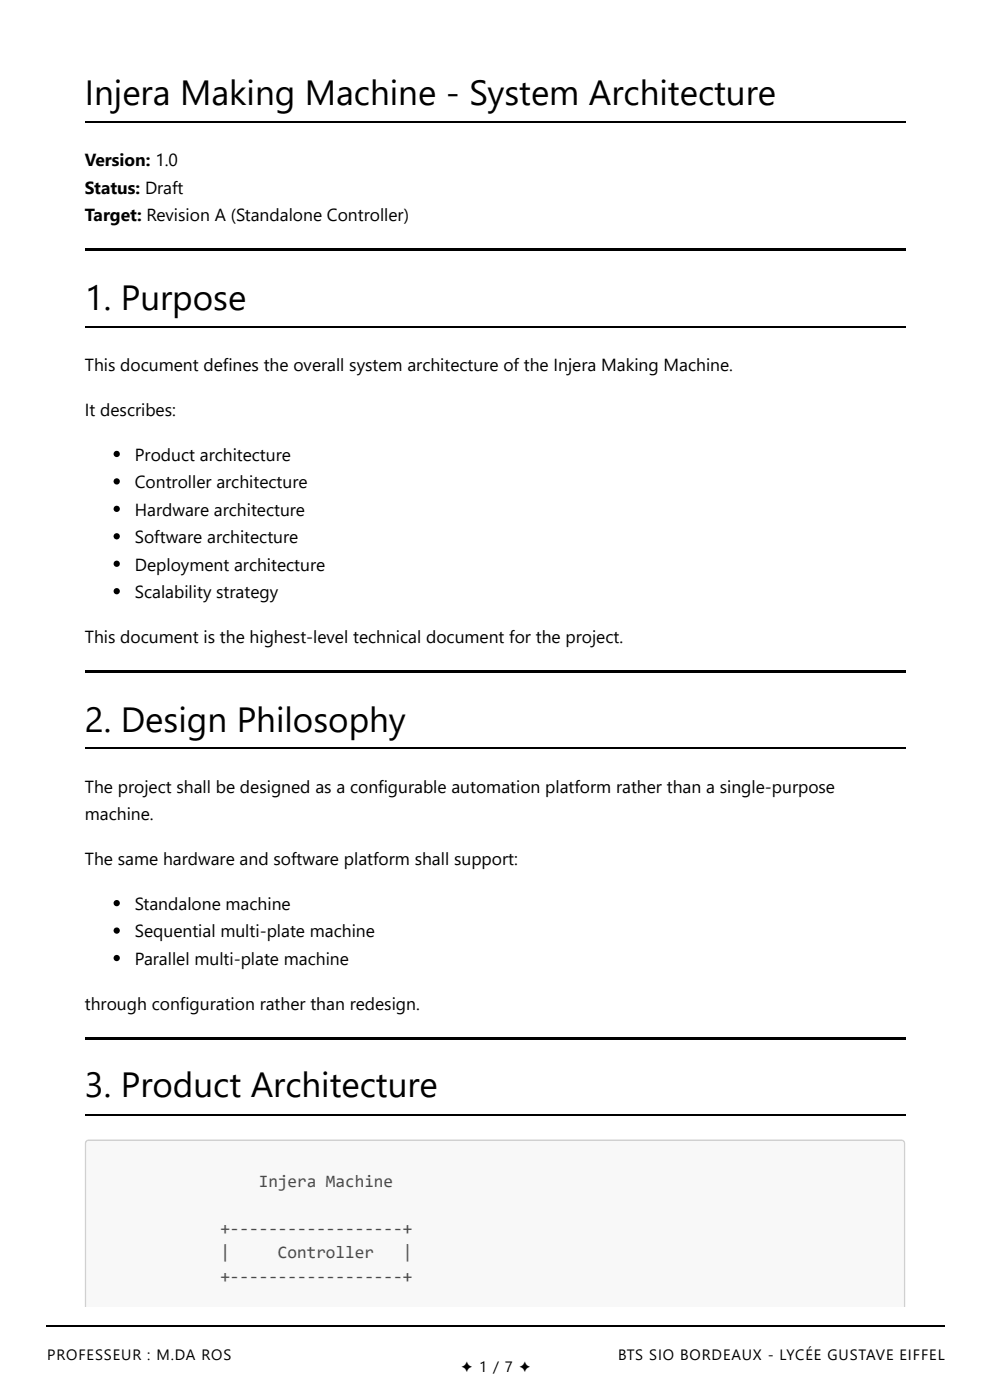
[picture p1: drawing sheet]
<svg xmlns="http://www.w3.org/2000/svg" width="210mm" height="297mm" viewBox="0 0 210 297" stroke-linecap="round" stroke-linejoin="round" font-family="sans-serif">
<defs><g id="words">
<g font-size="7.4">
<text x="18" y="22.3">Injera Making Machine - System Architecture</text>
<text x="18" y="65.7">1. Purpose</text>
<text x="18" y="155.2">2. Design Philosophy</text>
<text x="18" y="232.8">3. Product Architecture</text>
</g>
<g font-size="3.7">
<text x="18" y="35.3">Version: 1.0</text>
<text x="18" y="41.1">Status: Draft</text>
<text x="18" y="46.9">Target: Revision A (Standalone Controller)</text>
<text x="18" y="78.7">This document defines the overall system architecture of the Injera Making Machine.</text>
<text x="18" y="88.2">It describes:</text>
<text x="28.6" y="97.8">Product architecture</text>
<text x="28.6" y="103.6">Controller architecture</text>
<text x="28.6" y="109.4">Hardware architecture</text>
<text x="28.6" y="115.2">Software architecture</text>
<text x="28.6" y="121.1">Deployment architecture</text>
<text x="28.6" y="126.9">Scalability strategy</text>
<text x="18" y="136.4">This document is the highest-level technical document for the project.</text>
<text x="18" y="168.2">The project shall be designed as a configurable automation platform rather than a single-purpose</text>
<text x="18" y="174">machine.</text>
<text x="18" y="183.5">The same hardware and software platform shall support:</text>
<text x="28.6" y="193.1">Standalone machine</text>
<text x="28.6" y="198.9">Sequential multi-plate machine</text>
<text x="28.6" y="204.7">Parallel multi-plate machine</text>
<text x="18" y="214.2">through configuration rather than redesign.</text>
</g>
<g font-size="3.7" fill="#4d4d4c">
<text x="54.9" y="251.8">Injera Machine</text>
<text x="46.7" y="261.9">+------------------+</text>
<text x="46.7" y="266.9">|</text>
<text x="58.9" y="266.9">Controller</text>
<text x="85.4" y="266.9">|</text>
<text x="46.7" y="271.9">+------------------+</text>
</g>
<g font-size="3.2">
<text x="10" y="288.6">PROFESSEUR : M.DA ROS</text>
<text x="97.7" y="291">✦ 1 / 7 ✦</text>
<text x="131" y="288.6">BTS SIO BORDEAUX - LYCÉE GUSTAVE EIFFEL</text>
</g>
</g></defs>
<path d="M9.9 281.3h190.5" fill="none" stroke="#000" stroke-width=".35"/>
<path d="M12.7 9.9h184.5v267.4h-184.5z" fill="#fff"/>
<path d="M18 25.9h173.9M18 69.3h173.9M18 158.8h173.9M18 236.6h173.9" fill="none" stroke="#000" stroke-width=".26"/>
<path d="M18 52.8h173.9v.5h-173.9zM18 142.2h173.9v.6h-173.9zM18 220.1h173.9v.5h-173.9z" fill="#000"/>
<path d="M18.3 242.1l.5-.2h172.3a.66 .66 0 0 1 .7 .7v34.7h-173.7v-34.7z" fill="#f8f8f8"/>
<path d="M18.1 277.3v-34.7a.66 .66 0 0 1 .7-.7h172.3a.66 .66 0 0 1 .7 .7v34.7" fill="none" stroke="#ccc" stroke-width=".26"/>
<g fill="#000">
<circle cx="24.7" cy="96.3" r=".66"/>
<circle cx="24.7" cy="102.1" r=".66"/>
<circle cx="24.7" cy="113.8" r=".66"/>
<circle cx="24.7" cy="108" r=".66"/>
<circle cx="24.7" cy="119.6" r=".66"/>
<circle cx="24.7" cy="125.4" r=".66"/>
<circle cx="24.7" cy="197.4" r=".66"/>
<circle cx="24.7" cy="191.6" r=".66"/>
<circle cx="24.7" cy="203.2" r=".66"/>
</g>
<use href="#words"/>
</svg>
